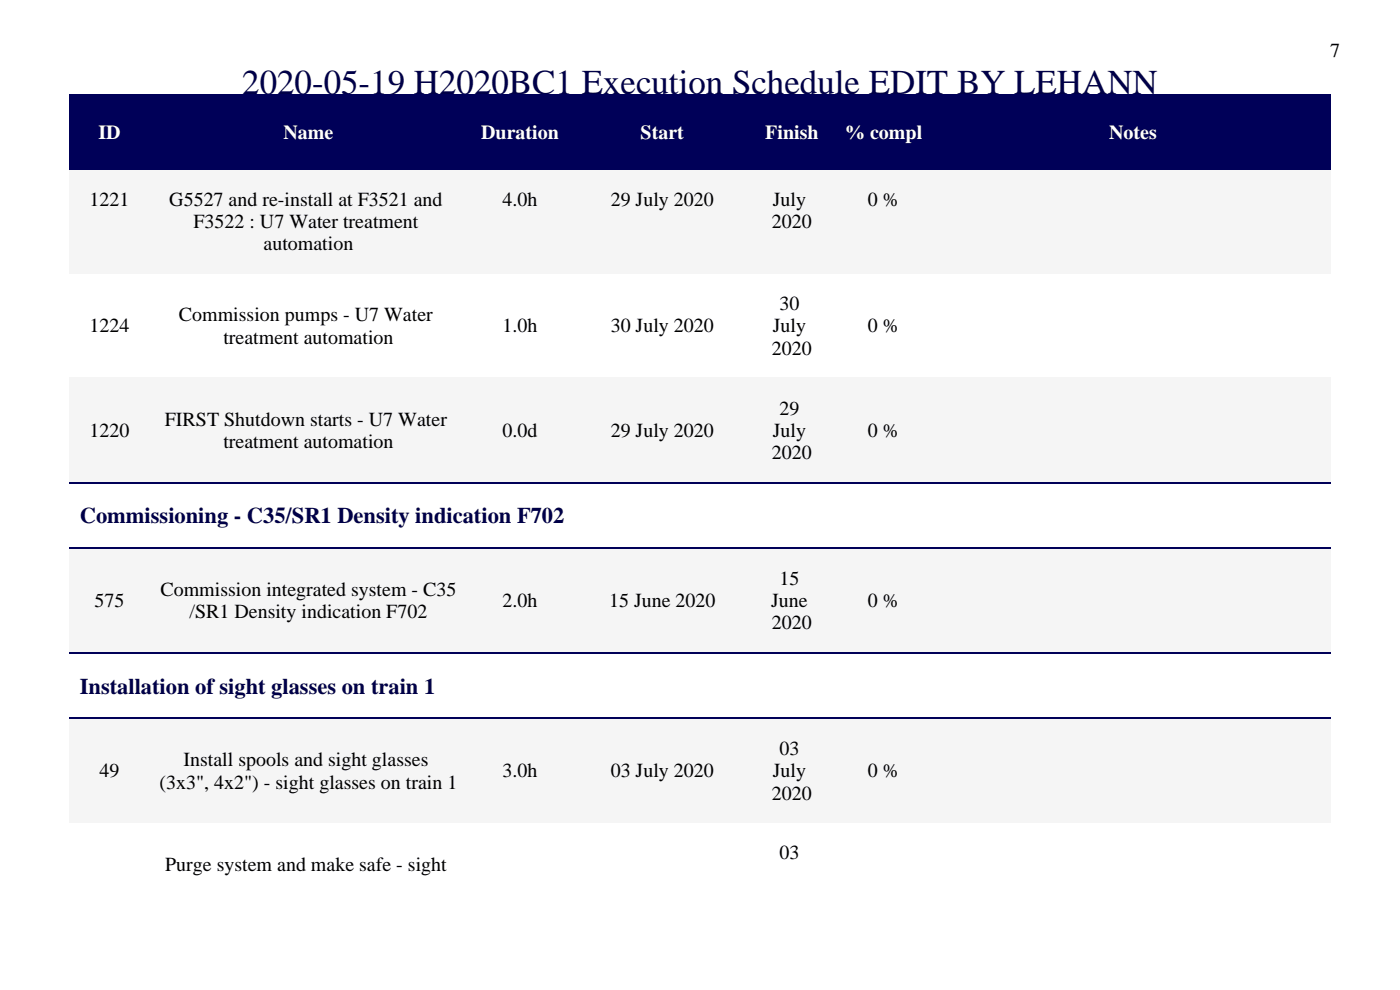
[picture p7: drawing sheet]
<svg xmlns="http://www.w3.org/2000/svg" width="297mm" height="210mm" viewBox="0 0 297 210" stroke-linecap="round" stroke-linejoin="round" font-family="sans-serif">
<defs><g id="words">
<text font-size="7.4" fill="#000047" x="51.4" y="19.9">2020-05-19 H2020BC1 Execution Schedule EDIT BY LEHANN</text>
<g font-size="4.8" fill="#000047">
<text x="16.9" y="111">Commissioning - C35/SR1 Density indication F702</text>
<text x="16.9" y="147.1">Installation of sight glasses on train 1</text>
</g>
<g font-size="4.2">
<text x="282.2" y="12.2">7</text>
<text x="19" y="43.6">1221</text>
<text x="35.9" y="43.6">G5527 and re-install at F3521 and</text>
<text x="106.6" y="43.6">4.0h</text>
<text x="129.6" y="43.6">29 July 2020</text>
<text x="163.9" y="43.6">July</text>
<text x="184.1" y="43.6">0 %</text>
<text x="41" y="48.4">F3522 : U7 Water treatment</text>
<text x="55.9" y="53.1">automation</text>
<text x="163.8" y="48.4">2020</text>
<text x="165.4" y="65.8">30</text>
<text x="19" y="70.5">1224</text>
<text x="38" y="68.2">Commission pumps - U7 Water</text>
<text x="106.6" y="70.5">1.0h</text>
<text x="129.6" y="70.5">30 July 2020</text>
<text x="163.9" y="70.5">July</text>
<text x="184.1" y="70.5">0 %</text>
<text x="47.4" y="72.9">treatment automation</text>
<text x="163.8" y="75.3">2020</text>
<text x="165.4" y="87.9">29</text>
<text x="19" y="92.7">1220</text>
<text x="35" y="90.3">FIRST Shutdown starts - U7 Water</text>
<text x="47.4" y="95">treatment automation</text>
<text x="106.6" y="92.7">0.0d</text>
<text x="129.6" y="92.7">29 July 2020</text>
<text x="163.9" y="92.7">July</text>
<text x="184.1" y="92.7">0 %</text>
<text x="163.8" y="97.4">2020</text>
<text x="165.4" y="124.1">15</text>
<text x="20" y="128.8">575</text>
<text x="34" y="126.4">Commission integrated system - C35</text>
<text x="40.2" y="131.2">/SR1 Density indication F702</text>
<text x="106.6" y="128.8">2.0h</text>
<text x="129.2" y="128.8">15 June 2020</text>
<text x="163.6" y="128.8">June</text>
<text x="184.1" y="128.8">0 %</text>
<text x="163.8" y="133.5">2020</text>
<text x="165.4" y="160.2">03</text>
<text x="21.1" y="164.9">49</text>
<text x="33.8" y="167.3">(3x3&quot;, 4x2&quot;) - sight glasses on train 1</text>
<text x="38.9" y="162.5">Install spools and sight glasses</text>
<text x="106.6" y="164.9">3.0h</text>
<text x="129.6" y="164.9">03 July 2020</text>
<text x="163.9" y="164.9">July</text>
<text x="184.1" y="164.9">0 %</text>
<text x="163.8" y="169.6">2020</text>
<text x="35" y="184.7">Purge system and make safe - sight</text>
<text x="165.4" y="182.3">03</text>
</g>
<g font-size="4.2" fill="#fff">
<text x="20.9" y="29.4">ID</text>
<text x="60.1" y="29.4">Name</text>
<text x="102.1" y="29.4">Duration</text>
<text x="135.9" y="29.4">Start</text>
<text x="162.3" y="29.4">Finish</text>
<text x="179.3" y="29.4">% compl</text>
<text x="235.3" y="29.4">Notes</text>
</g>
</g></defs>
<g fill="#000058">
<path d="M14.8 20h16.8v15.9h-16.8z"/>
<path d="M31.6 20h67.6v15.9h-67.6z"/>
<path d="M99.2 20h22.2v15.9h-22.2z"/>
<path d="M121.4 20h38.2v15.9h-38.2z"/>
<path d="M159.6 20h16.8v15.9h-16.8z"/>
<path d="M176.4 20h22.1v15.9h-22.1z"/>
<path d="M198.5 20h83.7v15.9h-83.7z"/>
</g>
<g fill="#f5f5f5">
<path d="M14.8 35.9h16.8v22.1h-16.8z"/>
<path d="M31.6 35.9h67.6v22.1h-67.6z"/>
<path d="M99.2 35.9h22.2v22.1h-22.2z"/>
<path d="M121.4 35.9h38.2v22.1h-38.2z"/>
<path d="M159.6 35.9h16.8v22.1h-16.8z"/>
<path d="M176.4 35.9h22.1v22.1h-22.1z"/>
<path d="M198.5 35.9h83.7v22.1h-83.7z"/>
<path d="M14.8 80.2h16.8v22.2h-16.8z"/>
<path d="M31.6 80.2h67.6v22.2h-67.6z"/>
<path d="M99.2 80.2h22.2v22.2h-22.2z"/>
<path d="M121.4 80.2h38.2v22.2h-38.2z"/>
<path d="M159.6 80.2h16.8v22.2h-16.8z"/>
<path d="M176.4 80.2h22.1v22.2h-22.1z"/>
<path d="M198.5 80.2h83.7v22.2h-83.7z"/>
<path d="M14.8 116.2h16.8v22.4h-16.8z"/>
<path d="M31.6 116.2h67.6v22.4h-67.6z"/>
<path d="M99.2 116.2h22.2v22.4h-22.2z"/>
<path d="M121.4 116.2h38.2v22.4h-38.2z"/>
<path d="M159.6 116.2h16.8v22.4h-16.8z"/>
<path d="M176.4 116.2h22.1v22.4h-22.1z"/>
<path d="M198.5 116.2h83.7v22.4h-83.7z"/>
<path d="M14.8 152.3h16.8v22.2h-16.8z"/>
<path d="M31.6 152.3h67.6v22.2h-67.6z"/>
<path d="M99.2 152.3h22.2v22.2h-22.2z"/>
<path d="M121.4 152.3h38.2v22.2h-38.2z"/>
<path d="M159.6 152.3h16.8v22.2h-16.8z"/>
<path d="M176.4 152.3h22.1v22.2h-22.1z"/>
<path d="M198.5 152.3h83.7v22.2h-83.7z"/>
</g>
<path d="M14.8 35.9h267.4M14.8 102.4h267.4M14.8 116.2h267.4M14.8 138.6h267.4M14.8 152.3h267.4" fill="none" stroke="#000058" stroke-width=".26"/>
<use href="#words"/>
</svg>
